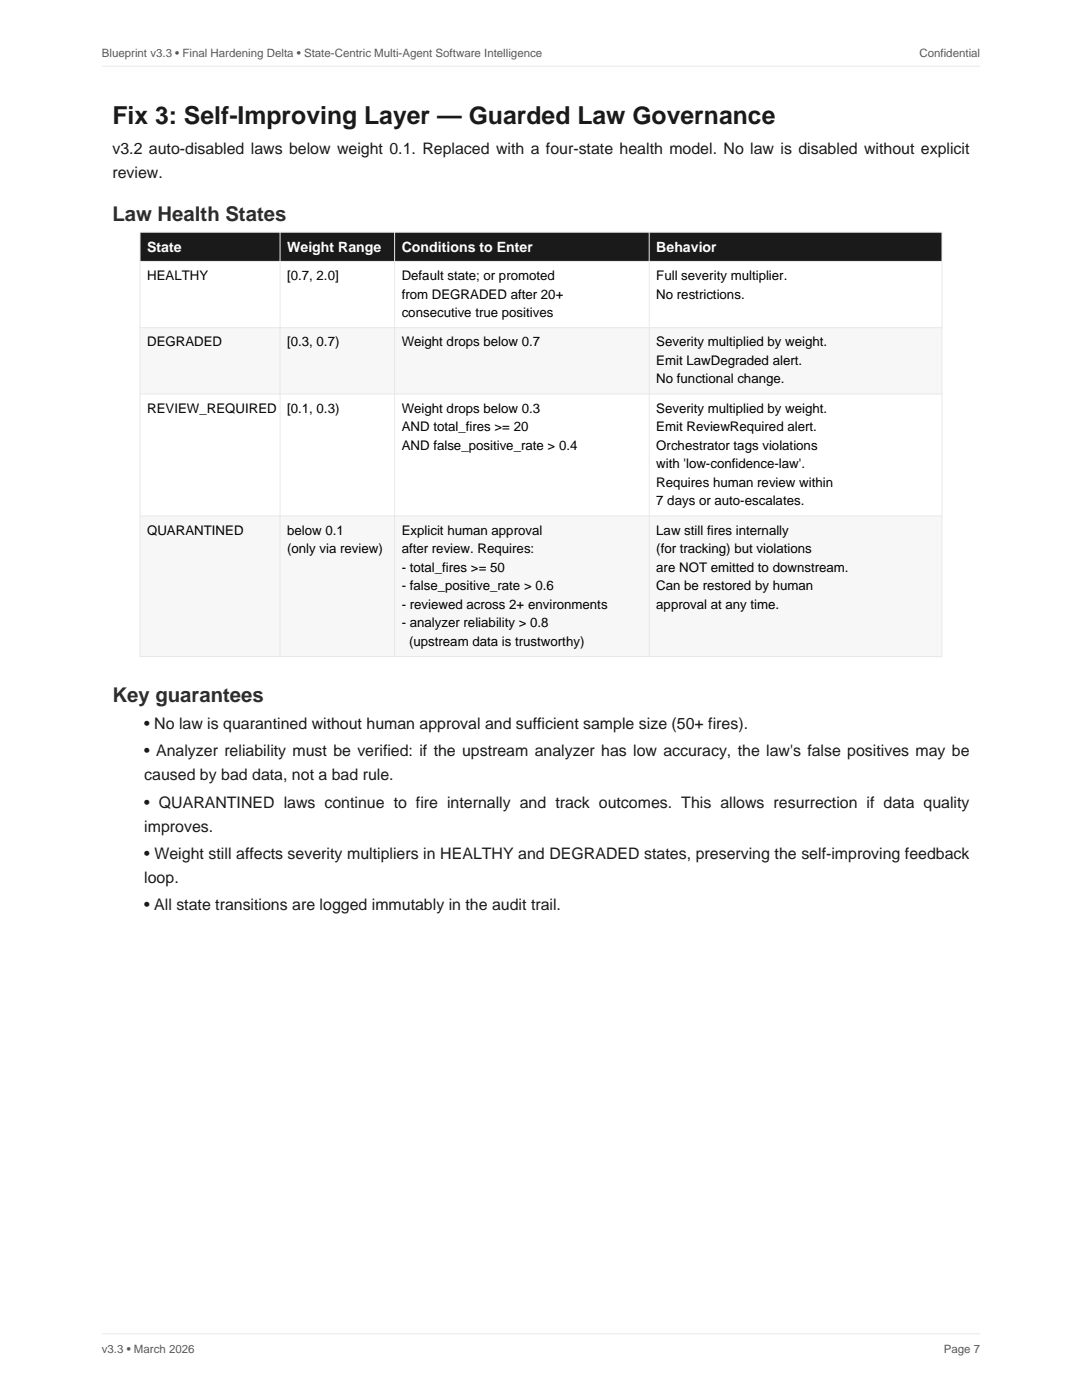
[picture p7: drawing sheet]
<svg xmlns="http://www.w3.org/2000/svg" width="216mm" height="279mm" viewBox="0 0 216 279" stroke-linecap="round" stroke-linejoin="round" font-family="sans-serif">
<defs><g id="words">
<text font-size="4.9" fill="#1a1a1a" x="22.4" y="24.8">Fix 3: Self-Improving Layer — Guarded Law Governance</text>
<g font-size="4.1" fill="#2d2d2d">
<text x="22.4" y="44.1">Law Health States</text>
<text x="22.4" y="140">Key guarantees</text>
</g>
<g font-size="3.2" fill="#1a1a1a">
<text x="22.4" y="30.8">v3.2 auto-disabled laws below weight 0.1. Replaced with a four-state health model. No law is disabled without explicit</text>
<text x="22.4" y="35.6">review.</text>
<text x="28.8" y="145.5">• No law is quarantined without human approval and sufficient sample size (50+ fires).</text>
<text x="28.8" y="151">• Analyzer reliability must be verified: if the upstream analyzer has low accuracy, the law's false positives may be</text>
<text x="28.8" y="155.7">caused by bad data, not a bad rule.</text>
<text x="28.8" y="161.2">• QUARANTINED laws continue to fire internally and track outcomes. This allows resurrection if data quality</text>
<text x="28.8" y="165.9">improves.</text>
<text x="28.8" y="171.4">• Weight still affects severity multipliers in HEALTHY and DEGRADED states, preserving the self-improving feedback</text>
<text x="28.8" y="176.2">loop.</text>
<text x="28.8" y="181.6">• All state transitions are logged immutably in the audit trail.</text>
</g>
<g font-size="2.8" fill="#fff">
<text x="29.4" y="50.2">State</text>
<text x="57.3" y="50.2">Weight Range</text>
<text x="80.2" y="50.2">Conditions to Enter</text>
<text x="131" y="50.2">Behavior</text>
</g>
<g font-size="2.6">
<text x="29.4" y="55.9">HEALTHY</text>
<text x="57.3" y="55.9">[0.7, 2.0]</text>
<text x="80.2" y="55.9">Default state; or promoted</text>
<text x="80.2" y="59.6">from DEGRADED after 20+</text>
<text x="131" y="55.9">Full severity multiplier.</text>
<text x="131" y="59.6">No restrictions.</text>
<text x="80.2" y="63.3">consecutive true positives</text>
<text x="29.4" y="69.1">DEGRADED</text>
<text x="57.3" y="69.1">[0.3, 0.7)</text>
<text x="80.2" y="69.1">Weight drops below 0.7</text>
<text x="131" y="69.1">Severity multiplied by weight.</text>
<text x="131" y="72.8">Emit LawDegraded alert.</text>
<text x="131" y="76.5">No functional change.</text>
<text x="29.4" y="82.3">REVIEW_REQUIRED</text>
<text x="57.3" y="82.3">[0.1, 0.3)</text>
<text x="80.2" y="82.3">Weight drops below 0.3</text>
<text x="131" y="82.3">Severity multiplied by weight.</text>
<text x="80.2" y="86">AND total_fires &gt;= 20</text>
<text x="80.2" y="89.7">AND false_positive_rate &gt; 0.4</text>
<text x="131" y="86">Emit ReviewRequired alert.</text>
<text x="131" y="89.7">Orchestrator tags violations</text>
<text x="131" y="93.5">with 'low-confidence-law'.</text>
<text x="131" y="97.2">Requires human review within</text>
<text x="131" y="100.9">7 days or auto-escalates.</text>
<text x="29.4" y="106.7">QUARANTINED</text>
<text x="57.3" y="106.7">below 0.1</text>
<text x="80.2" y="106.7">Explicit human approval</text>
<text x="131" y="106.7">Law still fires internally</text>
<text x="57.3" y="110.4">(only via review)</text>
<text x="80.2" y="110.4">after review. Requires:</text>
<text x="131" y="110.4">(for tracking) but violations</text>
<text x="80.2" y="114.1">- total_fires &gt;= 50</text>
<text x="80.2" y="117.8">- false_positive_rate &gt; 0.6</text>
<text x="131" y="114.1">are NOT emitted to downstream.</text>
<text x="131" y="117.8">Can be restored by human</text>
<text x="80.2" y="121.5">- reviewed across 2+ environments</text>
<text x="80.2" y="125.2">- analyzer reliability &gt; 0.8</text>
<text x="131" y="121.5">approval at any time.</text>
<text x="81.6" y="128.9">(upstream data is trustworthy)</text>
</g>
<g font-size="2.3" fill="#5a5a5a">
<text x="20.3" y="11.4">Blueprint v3.3 • Final Hardening Delta • State-Centric Multi-Agent Software Intelligence</text>
<text x="183.5" y="11.4">Confidential</text>
<text x="20.3" y="270">v3.3 • March 2026</text>
<text x="188.3" y="270">Page 7</text>
</g>
</g></defs>
<path d="M20.3 13.2h175.3M20.3 266.2h175.3" fill="none" stroke="#e8e8e8" stroke-width=".2"/>
<path d="M27.9 46.4h160.1v5.8h-160.1z" fill-rule="evenodd" fill="#1a1a1a"/>
<path d="M27.9 52.2h160.1v13.2h-160.1z" fill-rule="evenodd" fill="#fff"/>
<path d="M27.9 65.4h160.1v13.2h-160.1z" fill-rule="evenodd" fill="#f7f7f7"/>
<path d="M27.9 78.6h160.1v24.4h-160.1z" fill-rule="evenodd" fill="#fff"/>
<path d="M27.9 103h160.1v28h-160.1z" fill-rule="evenodd" fill="#f7f7f7"/>
<path d="M27.9 46.4h160.1v84.6h-160.1zM27.9 52.2h160.1M55.9 46.4v84.6M78.7 46.4v84.6M129.5 46.4v84.6M27.9 65.4h160.1M27.9 78.6h160.1M27.9 103h160.1" fill="none" stroke="#e8e8e8" stroke-width=".2"/>
<use href="#words"/>
</svg>
